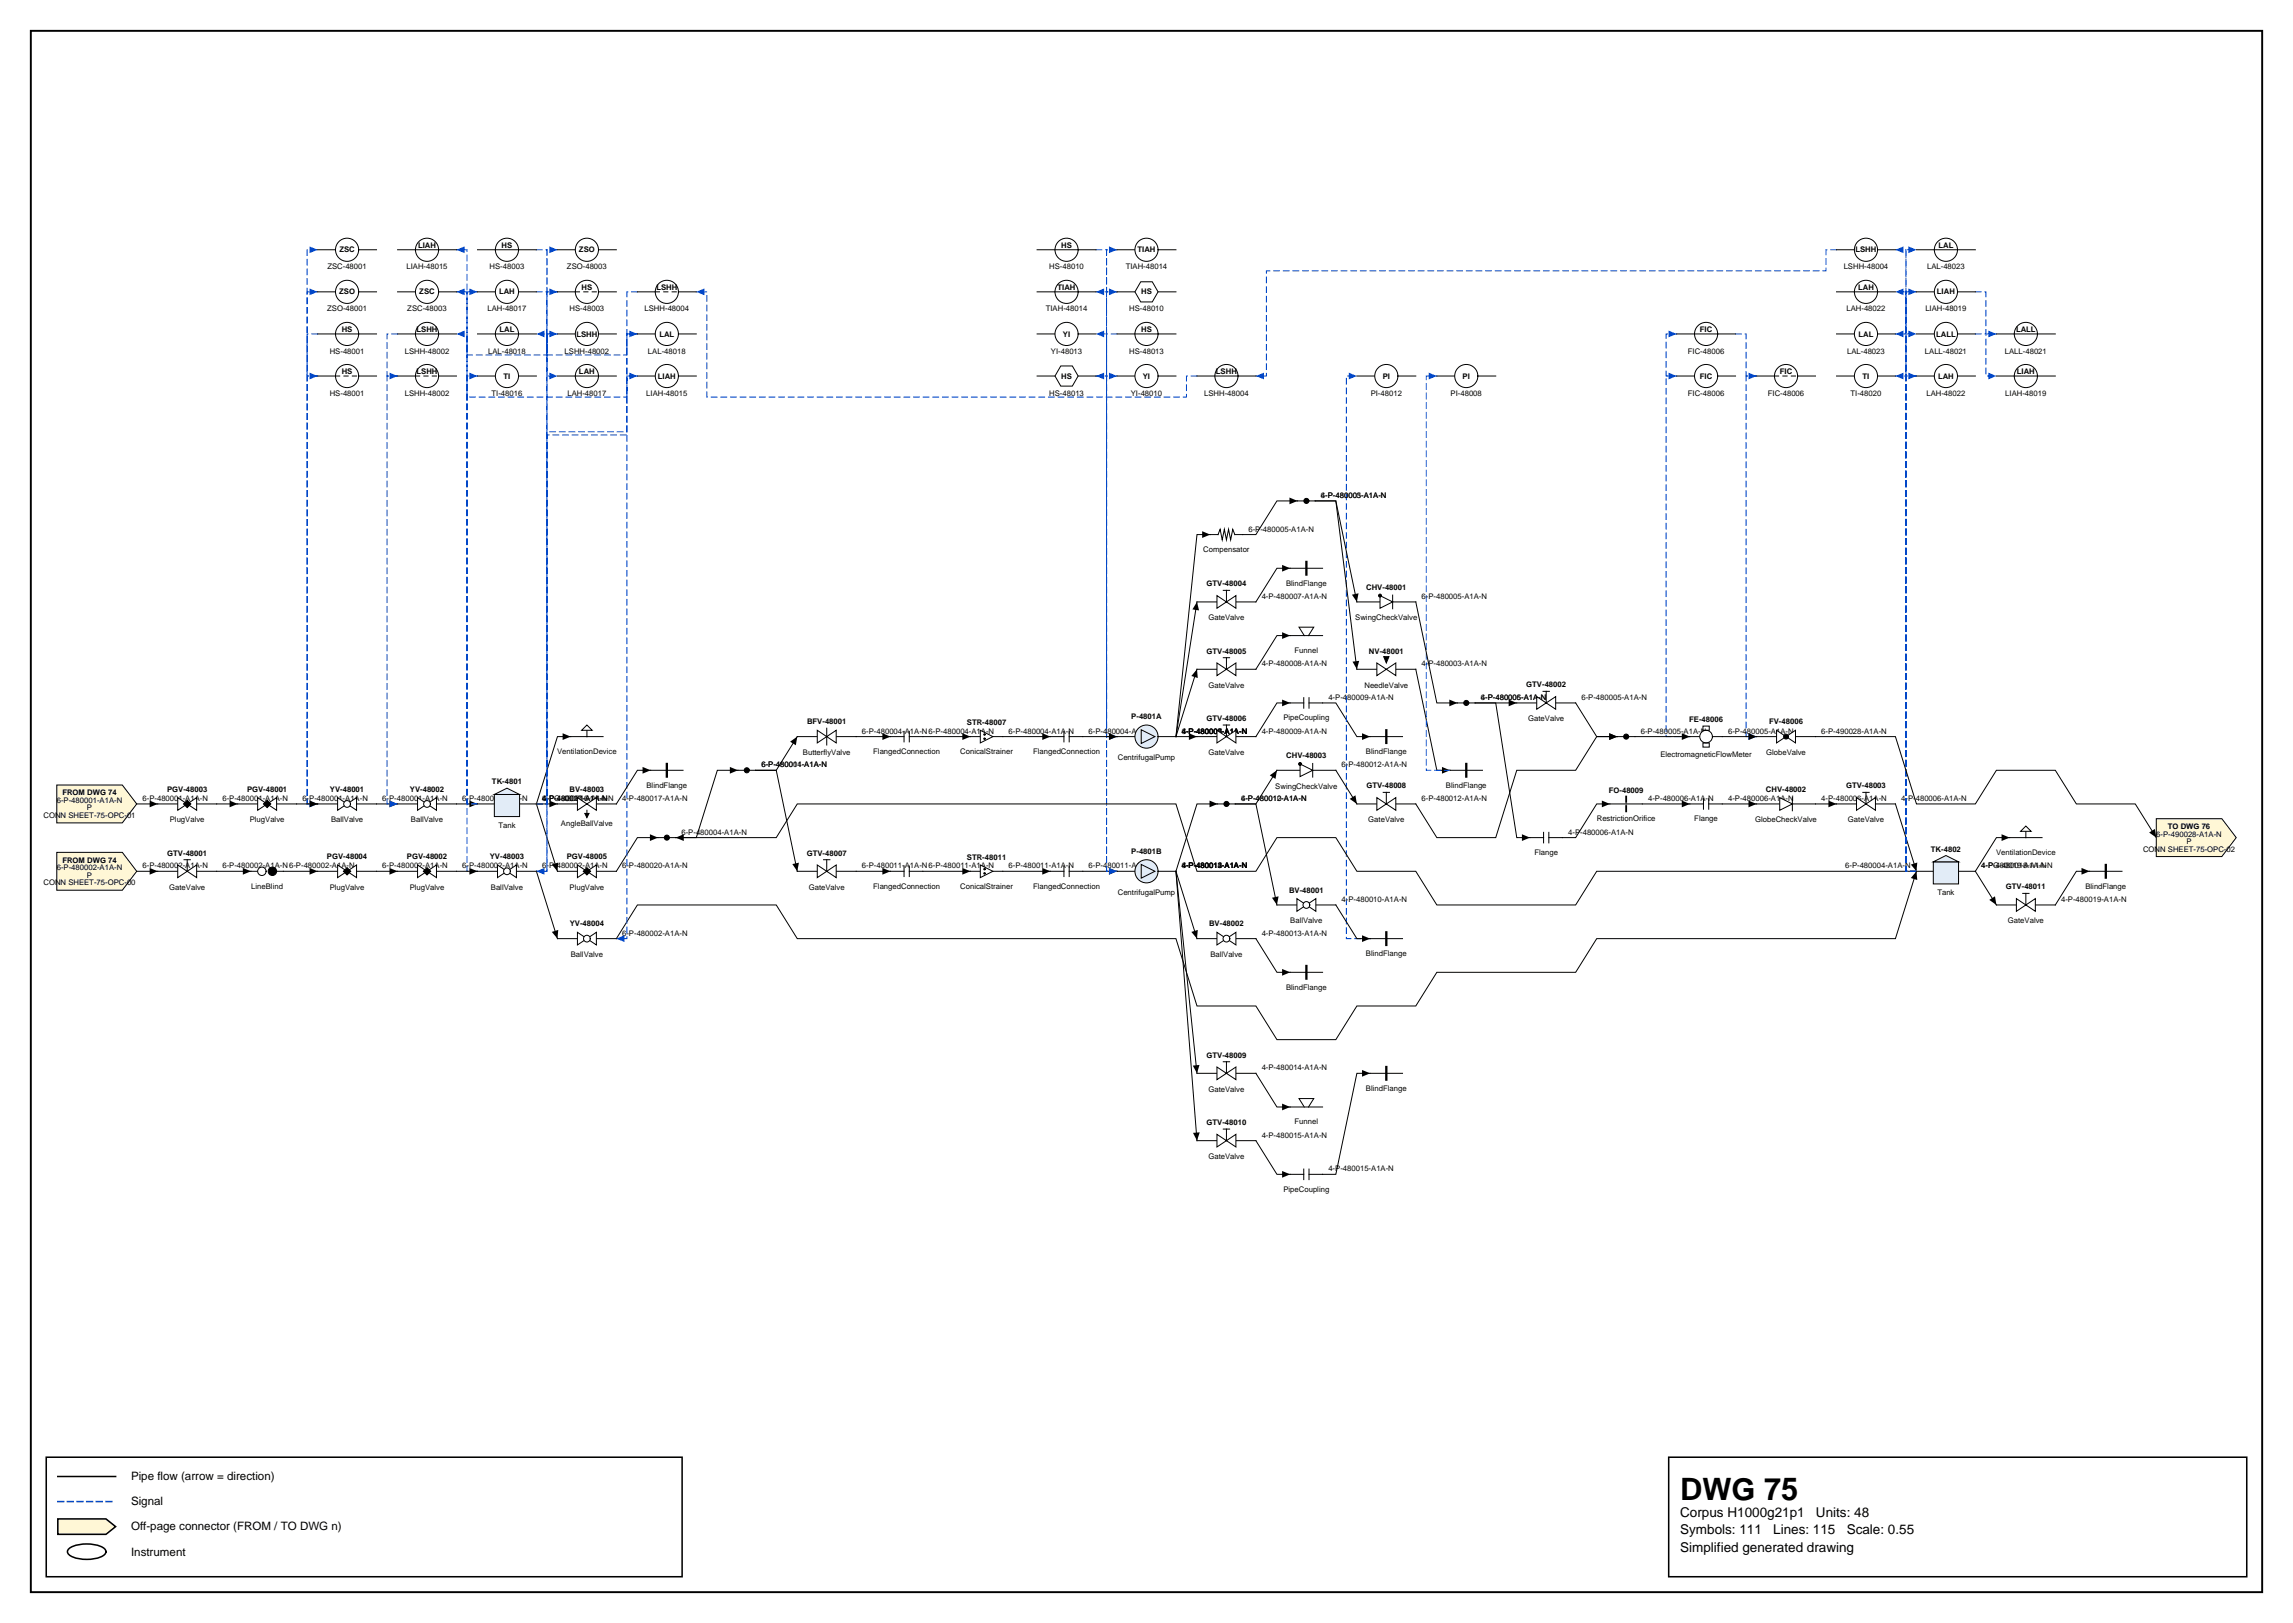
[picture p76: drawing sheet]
<svg xmlns="http://www.w3.org/2000/svg" width="420mm" height="297mm" viewBox="0 0 420 297" stroke-linecap="round" stroke-linejoin="round" font-family="sans-serif">
<defs><g id="words">
<text font-size="5.6" x="307.6" y="274.5">DWG 75</text>
<g font-size="2.5">
<text x="307.6" y="277.6">Corpus H1000g21p1</text>
<text x="307.6" y="280.8">Symbols: 111</text>
<text x="324.6" y="280.8">Lines: 115</text>
<text x="332.5" y="277.6">Units: 48</text>
<text x="338.1" y="280.8">Scale: 0.55</text>
<text x="307.6" y="284">Simplified generated drawing</text>
</g>
<g font-size="2.1">
<text x="24" y="270.9">Pipe flow (arrow = direction)</text>
<text x="24" y="275.5">Signal</text>
<text x="24" y="280.1">Off-page connector (FROM / TO DWG n)</text>
<text x="24" y="284.7">Instrument</text>
</g>
<g font-size="1.4">
<text x="62.1" y="46.2">ZSC</text>
<text x="76.5" y="45.4">LIAH</text>
<text x="91.8" y="45.4">HS</text>
<text x="106" y="46.2">ZSO</text>
<text x="194.3" y="45.4">HS</text>
<text x="208.3" y="46.2">TIAH</text>
<text x="339.7" y="46.2">LSHH</text>
<text x="354.9" y="45.4">LAL</text>
<text x="59.9" y="49.3">ZSC-48001</text>
<text x="62.1" y="53.9">ZSO</text>
<text x="74.4" y="49.3">LIAH-48015</text>
<text x="76.8" y="53.9">ZSC</text>
<text x="89.6" y="49.3">HS-48003</text>
<text x="91.4" y="53.9">LAH</text>
<text x="103.8" y="49.3">ZSO-48003</text>
<text x="106.5" y="53.1">HS</text>
<text x="120.2" y="53.1">LSHH</text>
<text x="192.1" y="49.3">HS-48010</text>
<text x="193.6" y="53.1">TIAH</text>
<text x="206.1" y="49.3">TIAH-48014</text>
<text x="208.9" y="53.9">HS</text>
<text x="337.5" y="49.3">LSHH-48004</text>
<text x="340.2" y="53.1">LAH</text>
<text x="352.8" y="49.3">LAL-48023</text>
<text x="354.6" y="53.9">LIAH</text>
<text x="59.9" y="57">ZSO-48001</text>
<text x="74.6" y="57">ZSC-48003</text>
<text x="89.2" y="57">LAH-48017</text>
<text x="104.3" y="57">HS-48003</text>
<text x="118" y="57">LSHH-48004</text>
<text x="191.5" y="57">TIAH-48014</text>
<text x="206.7" y="57">HS-48010</text>
<text x="338.1" y="57">LAH-48022</text>
<text x="352.5" y="57">LIAH-48019</text>
<text x="60.4" y="64.7">HS-48001</text>
<text x="62.6" y="60.8">HS</text>
<text x="74.1" y="64.7">LSHH-48002</text>
<text x="76.3" y="60.8">LSHH</text>
<text x="89.4" y="64.7">LAL-48018</text>
<text x="91.4" y="60.8">LAL</text>
<text x="103.4" y="64.7">LSHH-48002</text>
<text x="105.5" y="61.6">LSHH</text>
<text x="118.6" y="64.7">LAL-48018</text>
<text x="120.7" y="61.6">LAL</text>
<text x="192.4" y="64.7">YI-48013</text>
<text x="194.6" y="61.6">YI</text>
<text x="206.7" y="64.7">HS-48013</text>
<text x="208.9" y="60.8">HS</text>
<text x="309" y="64.7">FIC-48006</text>
<text x="311.2" y="60.8">FIC</text>
<text x="338.2" y="64.7">LAL-48023</text>
<text x="340.3" y="61.6">LAL</text>
<text x="352.4" y="64.7">LALL-48021</text>
<text x="354.5" y="61.6">LALL</text>
<text x="367.1" y="64.7">LALL-48021</text>
<text x="369.1" y="60.8">LALL</text>
<text x="62.6" y="68.5">HS</text>
<text x="76.3" y="68.5">LSHH</text>
<text x="92.2" y="69.3">TI</text>
<text x="106" y="68.5">LAH</text>
<text x="120.4" y="69.3">LIAH</text>
<text x="194.3" y="69.3">HS</text>
<text x="209.2" y="69.3">YI</text>
<text x="222.6" y="68.5">LSHH</text>
<text x="253.1" y="69.3">PI</text>
<text x="267.8" y="69.3">PI</text>
<text x="311.2" y="69.3">FIC</text>
<text x="325.9" y="68.5">FIC</text>
<text x="341" y="69.3">TI</text>
<text x="354.8" y="69.3">LAH</text>
<text x="369.3" y="68.5">LIAH</text>
<text x="60.4" y="72.4">HS-48001</text>
<text x="74.1" y="72.4">LSHH-48002</text>
<text x="90" y="72.4">TI-48016</text>
<text x="103.9" y="72.4">LAH-48017</text>
<text x="118.3" y="72.4">LIAH-48015</text>
<text x="192.1" y="72.4">HS-48013</text>
<text x="207" y="72.4">YI-48010</text>
<text x="220.5" y="72.4">LSHH-48004</text>
<text x="250.9" y="72.4">PI-48012</text>
<text x="265.6" y="72.4">PI-48008</text>
<text x="309" y="72.4">FIC-48006</text>
<text x="323.7" y="72.4">FIC-48006</text>
<text x="338.8" y="72.4">TI-48020</text>
<text x="352.7" y="72.4">LAH-48022</text>
<text x="367.1" y="72.4">LIAH-48019</text>
<text x="241.9" y="91.1">4-P-480003-A1A-N</text>
<text x="241.9" y="91.1">6-P-480005-A1A-N</text>
<text x="220.3" y="101">Compensator</text>
<text x="228.6" y="97.3">6-P-480005-A1A-N</text>
<text x="220.9" y="107.3">GTV-48004</text>
<text x="235.5" y="107.2">BlindFlange</text>
<text x="250.1" y="107.9">CHV-48001</text>
<text x="221.2" y="113.5">GateValve</text>
<text x="231" y="109.6">4-P-480007-A1A-N</text>
<text x="248.1" y="113.5">SwingCheckValve</text>
<text x="260.3" y="109.6">6-P-480005-A1A-N</text>
<text x="220.9" y="119.6">GTV-48005</text>
<text x="237" y="119.5">Funnel</text>
<text x="250.6" y="119.6">NV-48001</text>
<text x="221.2" y="125.8">GateValve</text>
<text x="231" y="122">4-P-480008-A1A-N</text>
<text x="249.8" y="125.8">NeedleValve</text>
<text x="260.3" y="122">4-P-480003-A1A-N</text>
<text x="279.4" y="125.8">GTV-48002</text>
<text x="207.1" y="131.6">P-4801A</text>
<text x="220.9" y="132">GTV-48006</text>
<text x="235" y="131.8">PipeCoupling</text>
<text x="243.2" y="128.1">4-P-480009-A1A-N</text>
<text x="271.1" y="128.1">6-P-480005-A1A-N</text>
<text x="271.1" y="128.1">4-P-480006-A1A-N</text>
<text x="289.5" y="128.1">6-P-480005-A1A-N</text>
<text x="102" y="138">VentilationDevice</text>
<text x="147.8" y="132.5">BFV-48001</text>
<text x="157.8" y="134.3">6-P-480004-A1A-N6-P-480004-A1A-N</text>
<text x="159.9" y="138">FlangedConnection</text>
<text x="175.8" y="138">ConicalStrainer</text>
<text x="177" y="132.7">STR-48007</text>
<text x="184.7" y="134.3">6-P-480004-A1A-N</text>
<text x="189.1" y="138">FlangedConnection</text>
<text x="199.3" y="134.3">6-P-480004-A1A-N</text>
<text x="216.4" y="134.3">6-P-480005-A1A-N</text>
<text x="216.4" y="134.3">4-P-480009-A1A-N</text>
<text x="216.4" y="134.3">4-P-480007-A1A-N</text>
<text x="216.4" y="134.3">4-P-480008-A1A-N</text>
<text x="231" y="134.3">4-P-480009-A1A-N</text>
<text x="250.1" y="138">BlindFlange</text>
<text x="279.8" y="132">GateValve</text>
<text x="300.4" y="134.3">6-P-480005-A1A-N</text>
<text x="309.3" y="132.2">FE-48006</text>
<text x="316.4" y="134.3">6-P-480005-A1A-N</text>
<text x="323.9" y="132.5">FV-48006</text>
<text x="333.4" y="134.3">6-P-490028-A1A-N</text>
<text x="90.1" y="143.5">TK-4801</text>
<text x="139.4" y="140.4">6-P-480004-A1A-N</text>
<text x="139.4" y="140.4">6-P-480011-A1A-N</text>
<text x="147" y="138.2">ButterflyValve</text>
<text x="204.6" y="139.1">CentrifugalPump</text>
<text x="221.2" y="138.2">GateValve</text>
<text x="235.5" y="138.7">CHV-48003</text>
<text x="245.6" y="140.4">6-P-480012-A1A-N</text>
<text x="304" y="138.6">ElectromagneticFlowMeter</text>
<text x="323.3" y="138.2">GlobeValve</text>
<text x="8" y="149.7">CONN SHEET-75-OPC-01</text>
<text x="10.4" y="146.9">6-P-480001-A1A-N</text>
<text x="11.4" y="145.6">FROM DWG 74</text>
<text x="15.9" y="148.3">P</text>
<text x="26.1" y="146.6">6-P-480001-A1A-N</text>
<text x="30.6" y="144.9">PGV-48003</text>
<text x="40.7" y="146.6">6-P-480001-A1A-N</text>
<text x="45.2" y="144.9">PGV-48001</text>
<text x="55.4" y="146.6">6-P-480001-A1A-N</text>
<text x="60.4" y="144.9">YV-48001</text>
<text x="70" y="146.6">6-P-480001-A1A-N</text>
<text x="75" y="144.9">YV-48002</text>
<text x="84.6" y="146.6">6-P-480001-A1A-N</text>
<text x="99.3" y="146.6">6-P-480020-A1A-N</text>
<text x="99.3" y="146.6">4-PG-480016-A1A-N</text>
<text x="99.3" y="146.6">4-P-480017-A1A-N</text>
<text x="104.3" y="144.9">BV-48003</text>
<text x="113.9" y="146.6">4-P-480017-A1A-N</text>
<text x="118.4" y="144.1">BlindFlange</text>
<text x="227.2" y="146.6">4-P-480010-A1A-N</text>
<text x="227.2" y="146.6">6-P-480012-A1A-N</text>
<text x="233.5" y="144.3">SwingCheckValve</text>
<text x="250.2" y="144.3">GTV-48008</text>
<text x="260.3" y="146.6">6-P-480012-A1A-N</text>
<text x="264.7" y="144.1">BlindFlange</text>
<text x="294.5" y="145.1">FO-48009</text>
<text x="301.7" y="146.6">4-P-480006-A1A-N</text>
<text x="316.4" y="146.6">4-P-480006-A1A-N</text>
<text x="323.3" y="144.9">CHV-48002</text>
<text x="333.4" y="146.6">4-P-480006-A1A-N</text>
<text x="338" y="144.3">GTV-48003</text>
<text x="348.1" y="146.6">4-P-480006-A1A-N</text>
<text x="31.1" y="150.5">PlugValve</text>
<text x="45.7" y="150.5">PlugValve</text>
<text x="60.6" y="150.5">BallValve</text>
<text x="75.2" y="150.5">BallValve</text>
<text x="91.2" y="151.5">Tank</text>
<text x="102.7" y="151.3">AngleBallValve</text>
<text x="124.8" y="152.8">6-P-480004-A1A-N</text>
<text x="250.5" y="150.5">GateValve</text>
<text x="287.1" y="152.8">4-P-480006-A1A-N</text>
<text x="292.3" y="150.3">RestrictionOrifice</text>
<text x="310.2" y="150.3">Flange</text>
<text x="321.3" y="150.5">GlobeCheckValve</text>
<text x="338.3" y="150.5">GateValve</text>
<text x="353.5" y="155.9">TK-4802</text>
<text x="392.3" y="155.9">CONN SHEET-75-OPC-02</text>
<text x="394.8" y="153.1">6-P-490028-A1A-N</text>
<text x="396.9" y="151.7">TO DWG 76</text>
<text x="400.3" y="154.5">P</text>
<text x="10.4" y="159.3">6-P-480002-A1A-N</text>
<text x="11.4" y="157.9">FROM DWG 74</text>
<text x="15.9" y="160.7">P</text>
<text x="26.1" y="158.9">6-P-480002-A1A-N</text>
<text x="30.6" y="156.6">GTV-48001</text>
<text x="40.7" y="158.9">6-P-480002-A1A-N6-P-480002-A1A-N</text>
<text x="59.9" y="157.2">PGV-48004</text>
<text x="70" y="158.9">6-P-480002-A1A-N</text>
<text x="74.5" y="157.2">PGV-48002</text>
<text x="84.6" y="158.9">6-P-480002-A1A-N</text>
<text x="89.7" y="157.2">YV-48003</text>
<text x="99.3" y="158.9">6-P-480002-A1A-N</text>
<text x="103.8" y="157.2">PGV-48005</text>
<text x="113.9" y="158.9">6-P-480020-A1A-N</text>
<text x="147.7" y="156.6">GTV-48007</text>
<text x="157.8" y="158.9">6-P-480011-A1A-N6-P-480011-A1A-N</text>
<text x="177" y="157.4">STR-48011</text>
<text x="184.7" y="158.9">6-P-480011-A1A-N</text>
<text x="199.3" y="158.9">6-P-480011-A1A-N</text>
<text x="207.1" y="156.2">P-4801B</text>
<text x="216.4" y="158.9">4-P-480015-A1A-N</text>
<text x="216.4" y="158.9">4-P-480014-A1A-N</text>
<text x="216.4" y="158.9">4-P-480013-A1A-N</text>
<text x="216.4" y="158.9">6-P-480012-A1A-N</text>
<text x="280.9" y="156.5">Flange</text>
<text x="337.8" y="158.9">6-P-480004-A1A-N</text>
<text x="362.7" y="158.9">4-PG-480018-A1A-N</text>
<text x="362.7" y="158.9">4-P-480019-A1A-N</text>
<text x="365.4" y="156.5">VentilationDevice</text>
<text x="8" y="162">CONN SHEET-75-OPC-00</text>
<text x="31" y="162.8">GateValve</text>
<text x="46" y="162.6">LineBlind</text>
<text x="60.4" y="162.8">PlugValve</text>
<text x="75" y="162.8">PlugValve</text>
<text x="89.9" y="162.8">BallValve</text>
<text x="104.3" y="162.8">PlugValve</text>
<text x="148.1" y="162.8">GateValve</text>
<text x="159.9" y="162.6">FlangedConnection</text>
<text x="175.8" y="162.6">ConicalStrainer</text>
<text x="189.1" y="162.6">FlangedConnection</text>
<text x="204.6" y="163.8">CentrifugalPump</text>
<text x="236" y="163.4">BV-48001</text>
<text x="245.6" y="165.1">4-P-480010-A1A-N</text>
<text x="354.7" y="163.8">Tank</text>
<text x="367.3" y="162.8">GTV-48011</text>
<text x="377.3" y="165.1">4-P-480019-A1A-N</text>
<text x="381.8" y="162.6">BlindFlange</text>
<text x="104.3" y="169.5">YV-48004</text>
<text x="113.9" y="171.3">6-P-480002-A1A-N</text>
<text x="221.4" y="169.5">BV-48002</text>
<text x="231" y="171.3">4-P-480013-A1A-N</text>
<text x="236.2" y="169">BallValve</text>
<text x="367.6" y="169">GateValve</text>
<text x="104.5" y="175.1">BallValve</text>
<text x="221.6" y="175.1">BallValve</text>
<text x="250.1" y="175">BlindFlange</text>
<text x="235.5" y="181.1">BlindFlange</text>
<text x="220.9" y="193.6">GTV-48009</text>
<text x="231" y="195.9">4-P-480014-A1A-N</text>
<text x="221.2" y="199.8">GateValve</text>
<text x="250.1" y="199.6">BlindFlange</text>
<text x="220.9" y="205.9">GTV-48010</text>
<text x="231" y="208.2">4-P-480015-A1A-N</text>
<text x="237" y="205.8">Funnel</text>
<text x="221.2" y="212.1">GateValve</text>
<text x="243.2" y="214.4">4-P-480015-A1A-N</text>
<text x="235" y="218.1">PipeCoupling</text>
</g>
</g></defs>
<path d="M5.6 5.6h408.6v285.8h-408.6z" fill="none" stroke="#000" stroke-width=".35"/>
<path d="M8.5 266.7h116.4v21.9h-116.4zM10.6 270.2h10.6M305.5 266.7h105.8v21.9h-105.8z" fill="none" stroke="#000" stroke-width=".28"/>
<path d="M10.6 274.8h10.6" fill="none" stroke="#0046c8" stroke-width=".28" stroke-dasharray="1.1 .7"/>
<path d="M10.6 278h8.8l1.8 1.4-1.8 1.4h-8.8z" fill="#fff7d6" stroke="#000" stroke-width=".28"/>
<path d="M12.7 283.4a6.7 6.7 0 0 1 6.3 0 .72 .72 0 0 1 0 1.2 6.7 6.7 0 0 1-6.3 0 .72 .72 0 0 1 0-1.2z" fill="none" stroke="#000" stroke-width=".28"/>
<path d="M242.1 128.7h2.5l3.8 6.1h2.4M288.5 128.7l3.8 6.1h3.8M25 147.1h3.9M300.7 147.1h8.7" fill="none" stroke="#000" stroke-width=".18"/>
<path d="M249.4 134.2l1.4 .6-1.4 .6zM294.6 134.2l1.5 .6-1.5 .6zM27.4 146.5l1.5 .6-1.5 .7zM307.9 146.5l1.5 .6-1.5 .7z" fill="#000"/>
<path d="M321.6 68.8h-1.9v66h1.9" fill="none" stroke="#0046c8" stroke-width=".18" stroke-dasharray="1.1 .7"/>
<path d="M320.1 134.2l1.5 .6-1.5 .6z" fill="#0046c8"/>
<path d="M332.4 147.1h3.8" fill="none" stroke="#000" stroke-width=".18"/>
<path d="M334.8 146.5l1.4 .6-1.4 .7z" fill="#000"/>
<path d="M204.5 134.8h-1.9v-66h1.9" fill="none" stroke="#0046c8" stroke-width=".18" stroke-dasharray="1.1 .7"/>
<path d="M203 68.2l1.5 .6-1.5 .6z" fill="#0046c8"/>
<path d="M221.6 97.8h-2.5l-3.8 37M219.1 110.2l-3.8 24.6M215.3 134.8h3.8M219.1 122.5l-3.8 12.3" fill="none" stroke="#000" stroke-width=".18"/>
<path d="M220.1 97.2l1.5 .6-1.5 .7zM219.1 110.2l.4 1.5-1.2-.2zM217.7 134.2l1.4 .6-1.4 .6zM219.1 122.5l.2 1.6-1.2-.4z" fill="#000"/>
<path d="M350.9 68.8h-2v-15.4h-1.9" fill="none" stroke="#0046c8" stroke-width=".18" stroke-dasharray="1.1 .7"/>
<path d="M347 53.4l1.5-.6v1.2z" fill="#0046c8"/>
<path d="M58.2 68.8h-2v78.3h2" fill="none" stroke="#0046c8" stroke-width=".18" stroke-dasharray="1.1 .7"/>
<path d="M56.7 146.5l1.5 .6-1.5 .7z" fill="#0046c8"/>
<path d="M183.6 159.5h8.7M198.2 159.5h6.3M229.9 208.8l3.9 6.1h2.4" fill="none" stroke="#000" stroke-width=".18"/>
<path d="M190.8 158.8l1.5 .7-1.5 .6zM203 158.8l1.5 .7-1.5 .6zM234.7 214.3l1.5 .6-1.5 .6z" fill="#000"/>
<path d="M204.5 61.1h-1.9v7.7h-1.9" fill="none" stroke="#0046c8" stroke-width=".18" stroke-dasharray="1.1 .7"/>
<path d="M200.7 68.8l1.4-.6v1.2z" fill="#0046c8"/>
<path d="M146 134.8l-3.9 6.2h-3.8h3.8l3.9 18.5M169 134.8h8.7M259.2 122.5l3.9 18.5h2.4M315.3 147.1h6.3" fill="none" stroke="#000" stroke-width=".18"/>
<path d="M144.7 135.7l1.3-.9-.3 1.6zM176.2 134.2l1.5 .6-1.5 .6zM145.1 158.1l1.2-.2-.3 1.6zM264 140.4l1.5 .6-1.5 .6zM320.1 146.5l1.5 .6-1.5 .7z" fill="#000"/>
<path d="M204.5 53.4h-1.9v81.4h1.9" fill="none" stroke="#0046c8" stroke-width=".18" stroke-dasharray="1.1 .7"/>
<path d="M203 134.2l1.5 .6-1.5 .6z" fill="#0046c8"/>
<path d="M204.5 45.7h-1.9v7.7h-1.9" fill="none" stroke="#0046c8" stroke-width=".18" stroke-dasharray="1.1 .7"/>
<path d="M200.7 53.4l1.4-.6v1.2z" fill="#0046c8"/>
<path d="M265.5 141h-4.4v-72.2h2" fill="none" stroke="#0046c8" stroke-width=".18" stroke-dasharray="1.1 .7"/>
<path d="M261.6 68.2l1.5 .6-1.5 .6z" fill="#0046c8"/>
<path d="M237.6 91.7h-3.8l-3.9 6.1h-2.4M25 159.5h3.9M51.9 159.5h6.3M83.6 147.1h3.8M350.9 159.5l-3.9 12.3h-54.7l-3.8 6.2h-25.4l-3.9 6.1h-10.8l-3.8 6.2h-10.8l-3.9-6.2h-10.8l-3.8-12.3h-69.3l-3.9-6.2h-25.4l-3.9 6.2M229.9 171.8l3.9 6.2h2.4M229.9 196.4l3.9 6.2h2.4M250.8 196.4h-2.4l-3.8 18.5h-2.5" fill="none" stroke="#000" stroke-width=".18"/>
<path d="M236.1 91.1l1.5 .6-1.5 .6zM27.4 158.8l1.5 .7-1.5 .6zM56.7 158.8l1.5 .7-1.5 .6zM85.9 146.5l1.5 .6-1.5 .7zM350.9 159.5l.1 1.6-1.2-.4zM234.7 177.3l1.5 .7-1.5 .6zM249.4 195.8l1.4 .6-1.4 .7zM234.7 202l1.5 .6-1.5 .6z" fill="#000"/>
<path d="M250.8 171.8h-4.3v-103h1.9" fill="none" stroke="#0046c8" stroke-width=".18" stroke-dasharray="1.1 .7"/>
<path d="M246.9 68.2l1.5 .6-1.5 .6z" fill="#0046c8"/>
<path d="M58.2 61.1h-2v7.7h2" fill="none" stroke="#0046c8" stroke-width=".18" stroke-dasharray="1.1 .7"/>
<path d="M56.7 68.2l1.5 .6-1.5 .6z" fill="#0046c8"/>
<path d="M361.7 61.1h3.8" fill="none" stroke="#0046c8" stroke-width=".18" stroke-dasharray="1.1 .7"/>
<path d="M364 60.5l1.5 .6-1.5 .6z" fill="#0046c8"/>
<path d="M200.7 68.8h1.9v90.7h1.9" fill="none" stroke="#0046c8" stroke-width=".18" stroke-dasharray="1.1 .7"/>
<path d="M203 158.8l1.5 .7-1.5 .6z" fill="#0046c8"/>
<path d="M98.2 53.4h1.9v15.4h2" fill="none" stroke="#0046c8" stroke-width=".18" stroke-dasharray="1.1 .7"/>
<path d="M100.6 68.2l1.5 .6-1.5 .6z" fill="#0046c8"/>
<path d="M39.7 147.1h3.8" fill="none" stroke="#000" stroke-width=".18"/>
<path d="M42 146.5l1.5 .6-1.5 .7z" fill="#000"/>
<path d="M98.2 45.7h1.9v7.7h2" fill="none" stroke="#0046c8" stroke-width=".18" stroke-dasharray="1.1 .7"/>
<path d="M100.6 52.8l1.5 .6-1.5 .6z" fill="#0046c8"/>
<path d="M87.4 147.1h-1.9v-78.3h1.9" fill="none" stroke="#0046c8" stroke-width=".18" stroke-dasharray="1.1 .7"/>
<path d="M85.9 68.2l1.5 .6-1.5 .6z" fill="#0046c8"/>
<path d="M87.4 147.1h-1.9v-93.7h1.9" fill="none" stroke="#0046c8" stroke-width=".18" stroke-dasharray="1.1 .7"/>
<path d="M85.9 52.8l1.5 .6-1.5 .6z" fill="#0046c8"/>
<path d="M98.2 147.1h1.9v-86h2" fill="none" stroke="#0046c8" stroke-width=".18" stroke-dasharray="1.1 .7"/>
<path d="M100.6 60.5l1.5 .6-1.5 .6z" fill="#0046c8"/>
<path d="M104.5 134.8h-2.4l-3.9 12.3 3.9 12.4" fill="none" stroke="#000" stroke-width=".18"/>
<path d="M103 134.2l1.5 .6-1.5 .6zM101 158.2l1.2-.3-.1 1.6z" fill="#000"/>
<path d="M98.2 147.1h1.9v-68.1h14.7v-10.2h1.9" fill="none" stroke="#0046c8" stroke-width=".18" stroke-dasharray="1.1 .7"/>
<path d="M115.2 68.2l1.5 .6-1.5 .6z" fill="#0046c8"/>
<path d="M98.2 147.1h3.9" fill="none" stroke="#000" stroke-width=".18"/>
<path d="M100.6 146.5l1.5 .6-1.5 .7z" fill="#000"/>
<path d="M98.2 147.1h1.9v-67.5h14.7v-18.5h1.9" fill="none" stroke="#0046c8" stroke-width=".18" stroke-dasharray="1.1 .7"/>
<path d="M115.2 60.5l1.5 .6-1.5 .6z" fill="#0046c8"/>
<path d="M156.7 134.8h6.3M39.7 159.5h6.2M215.3 159.5l3.8 49.3" fill="none" stroke="#000" stroke-width=".18"/>
<path d="M161.5 134.2l1.5 .6-1.5 .6zM44.5 158.8l1.4 .7-1.4 .6zM218.4 207.3l1.2-.1-.5 1.6z" fill="#000"/>
<path d="M204.5 159.5h-1.9v-113.8h1.9" fill="none" stroke="#0046c8" stroke-width=".18" stroke-dasharray="1.1 .7"/>
<path d="M203 45.1l1.5 .6-1.5 .6z" fill="#0046c8"/>
<path d="M219.1 171.8l-3.8-12.3 3.8 36.9" fill="none" stroke="#000" stroke-width=".18"/>
<path d="M218.1 170.6l1.2-.4-.2 1.6zM218.4 195l1.2-.1-.5 1.5z" fill="#000"/>
<path d="M204.5 159.5h-1.9v-98.4h-1.9" fill="none" stroke="#0046c8" stroke-width=".18" stroke-dasharray="1.1 .7"/>
<path d="M200.7 61.1l1.4-.6v1.2z" fill="#0046c8"/>
<path d="M98.2 159.5l3.9 12.3M222.9 147.1h-3.8l-3.8 12.4" fill="none" stroke="#000" stroke-width=".18"/>
<path d="M221.4 146.5l1.5 .6-1.5 .7zM101 170.6l1.2-.4-.1 1.6z" fill="#000"/>
<path d="M87.4 159.5h-1.9v-106.1h-1.9" fill="none" stroke="#0046c8" stroke-width=".18" stroke-dasharray="1.1 .7"/>
<path d="M83.6 53.4l1.5-.6v1.2z" fill="#0046c8"/>
<path d="M98.2 159.5h1.9v-113.8h2" fill="none" stroke="#0046c8" stroke-width=".18" stroke-dasharray="1.1 .7"/>
<path d="M100.6 45.1l1.5 .6-1.5 .6z" fill="#0046c8"/>
<path d="M277.7 128.7h-7.6h3.7l3.9 24.6h2.4M83.6 159.5h3.8" fill="none" stroke="#000" stroke-width=".18"/>
<path d="M276.2 128l1.5 .7-1.5 .6zM85.9 158.8l1.5 .7-1.5 .6zM278.6 152.7l1.5 .6-1.5 .6z" fill="#000"/>
<path d="M361.7 53.4h1.9v15.4h1.9" fill="none" stroke="#0046c8" stroke-width=".18" stroke-dasharray="1.1 .7"/>
<path d="M364 68.2l1.5 .6-1.5 .6z" fill="#0046c8"/>
<path d="M102.1 61.1h-2v3.9h-14.6v-3.9h-1.9" fill="none" stroke="#0046c8" stroke-width=".18" stroke-dasharray="1.1 .7"/>
<path d="M83.6 61.1l1.5-.6v1.2z" fill="#0046c8"/>
<path d="M309.4 134.8h-4.4v-66h2" fill="none" stroke="#0046c8" stroke-width=".18" stroke-dasharray="1.1 .7"/>
<path d="M305.5 68.2l1.5 .6-1.5 .6z" fill="#0046c8"/>
<path d="M315.3 134.8h6.3M68.9 147.1h3.9M135.1 141h-3.8l-3.8 12.3h-3.8M233.8 141l-3.9 6.1h-3.7h3.7l3.9 18.5M347 147.1l3.9 12.4" fill="none" stroke="#000" stroke-width=".18"/>
<path d="M320.1 134.2l1.5 .6-1.5 .6zM71.3 146.5l1.5 .6-1.5 .7zM133.6 140.4l1.5 .6-1.5 .6zM232.5 141.9l1.3-.9-.3 1.6zM349.8 158.2l1.2-.3-.1 1.6zM232.9 164.3l1.2-.3-.3 1.6z" fill="#000"/>
<path d="M58.2 147.1h-2v-93.7h2" fill="none" stroke="#0046c8" stroke-width=".18" stroke-dasharray="1.1 .7"/>
<path d="M56.7 52.8l1.5 .6-1.5 .6z" fill="#0046c8"/>
<path d="M58.2 147.1h-2v-101.4h2" fill="none" stroke="#0046c8" stroke-width=".18" stroke-dasharray="1.1 .7"/>
<path d="M56.7 45.1l1.5 .6-1.5 .6z" fill="#0046c8"/>
<path d="M236.2 128.7h-2.4l-3.9 6.1" fill="none" stroke="#000" stroke-width=".18"/>
<path d="M234.7 128l1.5 .7-1.5 .6z" fill="#000"/>
<path d="M347 61.1h1.9v-15.4h2" fill="none" stroke="#0046c8" stroke-width=".18" stroke-dasharray="1.1 .7"/>
<path d="M349.4 45.1l1.5 .6-1.5 .6z" fill="#0046c8"/>
<path d="M68.9 159.5h3.9" fill="none" stroke="#000" stroke-width=".18"/>
<path d="M71.3 158.8l1.5 .7-1.5 .6z" fill="#000"/>
<path d="M72.8 61.1h-1.9v7.7h1.9" fill="none" stroke="#0046c8" stroke-width=".18" stroke-dasharray="1.1 .7"/>
<path d="M71.3 68.2l1.5 .6-1.5 .6z" fill="#0046c8"/>
<path d="M236.2 104h-2.4l-3.9 6.2M54.3 147.1h3.9M120.5 153.3h-3.8l-3.9 6.2M382.6 159.5h-2.5l-3.8 6.1" fill="none" stroke="#000" stroke-width=".18"/>
<path d="M234.7 103.4l1.5 .6-1.5 .6zM56.7 146.5l1.5 .6-1.5 .7zM119 152.7l1.5 .6-1.5 .6zM381.1 158.8l1.5 .7-1.5 .6z" fill="#000"/>
<path d="M307 68.8h-2v-7.7h2" fill="none" stroke="#0046c8" stroke-width=".18" stroke-dasharray="1.1 .7"/>
<path d="M305.5 60.5l1.5 .6-1.5 .6z" fill="#0046c8"/>
<path d="M102.1 53.4h-2v106.1h-1.9" fill="none" stroke="#0046c8" stroke-width=".18" stroke-dasharray="1.1 .7"/>
<path d="M98.2 159.5l1.5-.7v1.3z" fill="#0046c8"/>
<path d="M350.9 159.5h-2v-90.7h2" fill="none" stroke="#0046c8" stroke-width=".18" stroke-dasharray="1.1 .7"/>
<path d="M349.4 68.2l1.5 .6-1.5 .6z" fill="#0046c8"/>
<path d="M350.9 159.5h-2v-98.4h2" fill="none" stroke="#0046c8" stroke-width=".18" stroke-dasharray="1.1 .7"/>
<path d="M349.4 60.5l1.5 .6-1.5 .6z" fill="#0046c8"/>
<path d="M367.9 153.3h-2.4l-3.8 6.2" fill="none" stroke="#000" stroke-width=".18"/>
<path d="M366.5 152.7l1.4 .6-1.4 .6z" fill="#000"/>
<path d="M350.9 159.5h-2v-106.1h2" fill="none" stroke="#0046c8" stroke-width=".18" stroke-dasharray="1.1 .7"/>
<path d="M349.4 52.8l1.5 .6-1.5 .6z" fill="#0046c8"/>
<path d="M350.9 159.5h-2v-90.7h-1.9" fill="none" stroke="#0046c8" stroke-width=".18" stroke-dasharray="1.1 .7"/>
<path d="M347 68.8l1.5-.6v1.2z" fill="#0046c8"/>
<path d="M123.7 153.3h18.4l3.9-6.2h69.3l3.8 12.4h10.8l3.9-6.2h10.8l3.8 6.2h10.8l3.9 6.1h25.4l3.8-6.1h58.6" fill="none" stroke="#000" stroke-width=".18"/>
<path d="M123.7 153.3l1.5-.6v1.2z" fill="#000"/>
<path d="M350.9 159.5h-2v-98.4h-1.9" fill="none" stroke="#0046c8" stroke-width=".18" stroke-dasharray="1.1 .7"/>
<path d="M347 61.1l1.5-.6v1.2z" fill="#0046c8"/>
<path d="M361.7 159.5l3.8 6.1" fill="none" stroke="#000" stroke-width=".18"/>
<path d="M364.2 164.7l1-.7 .3 1.6z" fill="#000"/>
<path d="M350.9 159.5h-2v-113.8h-1.9" fill="none" stroke="#0046c8" stroke-width=".18" stroke-dasharray="1.1 .7"/>
<path d="M347 45.7l1.5-.6v1.2z" fill="#0046c8"/>
<path d="M332.4 134.8h14.6l3.9 12.3h10.8l3.8-6.1h10.8l3.8 6.1h10.8l3.9 6.2M169 159.5h8.7" fill="none" stroke="#000" stroke-width=".18"/>
<path d="M176.2 158.8l1.5 .7-1.5 .6zM393.5 152.4l1-.7 .3 1.6z" fill="#000"/>
<path d="M72.8 68.8h-1.9v78.3h1.9" fill="none" stroke="#0046c8" stroke-width=".18" stroke-dasharray="1.1 .7"/>
<path d="M71.3 146.5l1.5 .6-1.5 .7z" fill="#0046c8"/>
<path d="M299.3 134.8h10.1" fill="none" stroke="#000" stroke-width=".18"/>
<path d="M307.9 134.2l1.5 .6-1.5 .6z" fill="#000"/>
<path d="M336.2 45.7h-1.9v3.9h-102.4v19.2h-2" fill="none" stroke="#0046c8" stroke-width=".18" stroke-dasharray="1.1 .7"/>
<path d="M229.9 68.8l1.5-.6v1.2z" fill="#0046c8"/>
<path d="M183.6 134.8h8.7M198.2 134.8h6.3M156.7 159.5h6.3M294.8 147.1h-2.5l-3.8 6.2h-2.5M244.6 165.6l3.8 6.2h2.4" fill="none" stroke="#000" stroke-width=".18"/>
<path d="M190.8 134.2l1.5 .6-1.5 .6zM203 134.2l1.5 .6-1.5 .6zM161.5 158.8l1.5 .7-1.5 .6zM293.3 146.5l1.5 .6-1.5 .7zM249.4 171.2l1.4 .6-1.4 .6z" fill="#000"/>
<path d="M116.7 53.4h-1.9v118.4h-2" fill="none" stroke="#0046c8" stroke-width=".18" stroke-dasharray="1.1 .7"/>
<path d="M112.8 171.8l1.5-.6v1.2z" fill="#0046c8"/>
<path d="M236.2 116.3h-2.4l-3.9 6.2" fill="none" stroke="#000" stroke-width=".18"/>
<path d="M234.7 115.7l1.5 .6-1.5 .6z" fill="#000"/>
<path d="M219.1 68.8h-1.9v3.9h-87.8v-19.3h-1.9" fill="none" stroke="#0046c8" stroke-width=".18" stroke-dasharray="1.1 .7"/>
<path d="M127.5 53.4l1.5-.6v1.2z" fill="#0046c8"/>
<path d="M248.4 110.2l-3.8-18.5h-3.8h3.8l3.8 30.8M296.1 134.8h-3.8l-3.8 6.2h-10.8l-3.9 12.3h-10.7l-3.9-6.2" fill="none" stroke="#000" stroke-width=".18"/>
<path d="M247.5 108.8l1.2-.2-.3 1.6zM247.6 121.1l1.2-.2-.4 1.6zM294.6 134.2l1.5 .6-1.5 .6z" fill="#000"/>
<path d="M317.7 61.1h2v7.7h1.9" fill="none" stroke="#0046c8" stroke-width=".18" stroke-dasharray="1.1 .7"/>
<path d="M320.1 68.2l1.5 .6-1.5 .6z" fill="#0046c8"/>
<path d="M200.7 45.7h1.9v7.7h1.9" fill="none" stroke="#0046c8" stroke-width=".18" stroke-dasharray="1.1 .7"/>
<path d="M203 52.8l1.5 .6-1.5 .6z" fill="#0046c8"/>
<path d="M259.2 110.2l3.9 18.5h3.7M244.6 141l3.8 6.1" fill="none" stroke="#000" stroke-width=".18"/>
<path d="M265.3 128l1.5 .7-1.5 .6zM247.1 146.2l1.1-.6 .2 1.5z" fill="#000"/>
<path d="M116.7 68.8h-1.9v3.9h-29.3v-27h-1.9" fill="none" stroke="#0046c8" stroke-width=".18" stroke-dasharray="1.1 .7"/>
<path d="M83.6 45.7l1.5-.6v1.2z" fill="#0046c8"/>
<path d="M119.1 141h-2.4l-3.9 6.1" fill="none" stroke="#000" stroke-width=".18"/>
<path d="M117.6 140.4l1.5 .6-1.5 .6z" fill="#000"/>
<path d="M116.7 61.1h-1.9v3.9h-14.7v-3.9h-1.9" fill="none" stroke="#0046c8" stroke-width=".18" stroke-dasharray="1.1 .7"/>
<path d="M98.2 61.1l1.5-.6v1.2z" fill="#0046c8"/>
<path d="M10.4 143.7h12l2.6 3.4-2.6 3.5h-12z" fill="#fff7d6" stroke="#000" stroke-width=".18"/>
<path d="M277.7 128.7h3.6M284.8 128.7h3.7" fill="none" stroke="#000" stroke-width=".18"/>
<path d="M281.3 127.5l3.5 2.3v-2.3l-3.5 2.3z" fill="#fff" stroke="#000" stroke-width=".18"/>
<path d="M248.4 68.8h3.3M255.9 68.8h3.3M236.2 128.7h2.5M238.7 127.7v1.9M239.7 128.7h2.4M239.7 127.7v1.9M282.5 126.5h1.2M283.1 126.5v2.2" fill="none" stroke="#000" stroke-width=".18"/>
<circle cx="253.8" cy="68.8" r="2.12" fill="#fff" stroke="#000" stroke-width=".18"/>
<path d="M321.6 68.8h3.3M329.1 68.8h3.3M294.8 147.1h5.9" fill="none" stroke="#000" stroke-width=".18"/>
<path d="M297.7 145.8v1M297.7 147.5v1" fill="none" stroke="#000" stroke-width=".34"/>
<circle cx="327" cy="68.8" r="2.12" fill="#fff" stroke="#000" stroke-width=".18"/>
<path d="M324.9 68.8h.7M326.4 68.8h.8M328 68.8h.7M236.2 116.3h2.6M239.6 116.3h2.5" fill="none" stroke="#000" stroke-width=".18"/>
<path d="M237.8 114.8h2.7l-.9 1.5h-.8z" fill="#fff" stroke="#000" stroke-width=".18"/>
<path d="M321.6 147.1h4.2M328.1 147.1h4.3" fill="none" stroke="#000" stroke-width=".18"/>
<path d="M325.8 146l2.3 1.1-2.3 1.2z" fill="#fff" stroke="#000" stroke-width=".18"/>
<path d="M204.5 134.8h3.3M212 134.8h3.3M328.1 145.9v2.5" fill="none" stroke="#000" stroke-width=".18"/>
<circle cx="209.9" cy="134.8" r="2.12" fill="#e2ecf7" stroke="#000" stroke-width=".18"/>
<path d="M350.9 68.8h3.2M358.4 68.8h3.3M208.9 133.6l2.5 1.2-2.5 1.3z" fill="none" stroke="#000" stroke-width=".18"/>
<circle cx="356.3" cy="68.8" r="2.12" fill="#fff" stroke="#000" stroke-width=".18"/>
<path d="M58.2 68.8h3.2M65.7 68.8h3.2" fill="none" stroke="#000" stroke-width=".18"/>
<circle cx="63.5" cy="68.8" r="2.12" fill="#fff" stroke="#000" stroke-width=".18"/>
<path d="M61.4 68.8h.8M63 68.8h.7M64.5 68.8h.8M204.5 68.8h3.3M212 68.8h3.3" fill="none" stroke="#000" stroke-width=".18"/>
<circle cx="209.9" cy="68.8" r="2.12" fill="#fff" stroke="#000" stroke-width=".18"/>
<path d="M219.1 208.8h3.7M226.3 208.8h3.6" fill="none" stroke="#000" stroke-width=".18"/>
<path d="M222.8 207.6l3.5 2.3v-2.3l-3.5 2.3z" fill="#fff" stroke="#000" stroke-width=".18"/>
<path d="M87.4 68.8h3.3M94.9 68.8h3.3M224 206.6h1.1M224.5 206.6v2.2" fill="none" stroke="#000" stroke-width=".18"/>
<circle cx="92.8" cy="68.8" r="2.12" fill="#fff" stroke="#000" stroke-width=".18"/>
<path d="M87.4 61.1h3.3M94.9 61.1h3.3" fill="none" stroke="#000" stroke-width=".18"/>
<circle cx="92.8" cy="61.1" r="2.12" fill="#fff" stroke="#000" stroke-width=".18"/>
<path d="M90.7 61.1h4.2M177.7 159.5h1.8M181.8 159.5h1.8" fill="none" stroke="#000" stroke-width=".18"/>
<path d="M179.5 158.3l2.3 1.2-2.3 1.1z" fill="#fff" stroke="#000" stroke-width=".18"/>
<g fill="#000" stroke="#000" stroke-width=".18">
<circle cx="180.2" cy="159.8" r=".14"/>
<circle cx="180.2" cy="159.1" r=".14"/>
</g>
<path d="M204.5 61.1h3.3M212 61.1h3.3M192.3 159.5h2.5M194.8 158.5v1.9M195.7 159.5h2.5M195.7 158.5v1.9" fill="none" stroke="#000" stroke-width=".18"/>
<circle cx="209.9" cy="61.1" r="2.12" fill="#fff" stroke="#000" stroke-width=".18"/>
<path d="M207.8 61.1h4.2M163 134.8h2.5M165.5 133.9v1.9M166.5 134.8h2.5M166.5 133.9v1.9M248.4 122.5h3.7M255.5 122.5h3.7M135.1 141h3.2M309.4 147.1h2.5M311.9 146.2v1.9M312.8 147.1h2.5M312.8 146.2v1.9" fill="none" stroke="#000" stroke-width=".18"/>
<circle cx="136.7" cy="141" r=".46" fill="#000" stroke="#000" stroke-width=".18"/>
<path d="M252.1 121.3l3.4 2.3v-2.3l-3.4 2.3z" fill="#fff" stroke="#000" stroke-width=".18"/>
<path d="M253.3 120.2h1l-.5 1.1z" fill="#000" stroke="#000" stroke-width=".18"/>
<path d="M204.5 53.4h3.3M212 53.4h3.3" fill="none" stroke="#000" stroke-width=".18"/>
<path d="M208.8 51.6h2.2l1 1.8-1 1.9h-2.2l-1-1.9z" fill="#fff" stroke="#000" stroke-width=".18"/>
<path d="M204.5 45.7h3.3M212 45.7h3.3" fill="none" stroke="#000" stroke-width=".18"/>
<circle cx="209.9" cy="45.7" r="2.12" fill="#fff" stroke="#000" stroke-width=".18"/>
<path d="M265.5 141h5.9M219.1 196.4h3.7M226.3 196.4h3.6" fill="none" stroke="#000" stroke-width=".18"/>
<path d="M268.4 139.8v2.3" fill="none" stroke="#000" stroke-width=".42"/>
<path d="M222.8 195.3l3.5 2.3v-2.3l-3.5 2.3z" fill="#fff" stroke="#000" stroke-width=".18"/>
<path d="M72.8 147.1h3.6M79.9 147.1h3.7M224 194.3h1.1M224.5 194.3v2.1" fill="none" stroke="#000" stroke-width=".18"/>
<g fill="#fff" stroke="#000" stroke-width=".18">
<path d="M76.4 146l3.5 2.3v-2.3l-3.5 2.3z"/>
<circle cx="78.2" cy="147.1" r=".62"/>
</g>
<g fill="#fff7d6" stroke="#000" stroke-width=".18">
<path d="M10.4 156h12l2.6 3.5-2.6 3.4h-12z"/>
<path d="M394.8 149.8h12l2.6 3.5-2.6 3.5h-12z"/>
</g>
<path d="M102.1 171.8h3.6M109.2 171.8h3.6M236.2 214.9h2.5M238.7 214v1.9M239.7 214.9h2.4M239.7 214v1.9" fill="none" stroke="#000" stroke-width=".18"/>
<g fill="#fff" stroke="#000" stroke-width=".18">
<path d="M105.7 170.6l3.5 2.3v-2.3l-3.5 2.3z"/>
<circle cx="107.5" cy="171.8" r=".62"/>
</g>
<path d="M219.1 171.8h3.7M226.3 171.8h3.6" fill="none" stroke="#000" stroke-width=".18"/>
<g fill="#fff" stroke="#000" stroke-width=".18">
<path d="M222.8 170.6l3.5 2.3v-2.3l-3.5 2.3z"/>
<circle cx="224.5" cy="171.8" r=".62"/>
</g>
<path d="M45.9 159.5h1.3M50.6 159.5h1.3" fill="none" stroke="#000" stroke-width=".18"/>
<circle cx="47.9" cy="159.5" r=".77" fill="#fff" stroke="#000" stroke-width=".18"/>
<circle cx="49.9" cy="159.5" r=".77" fill="#000" stroke="#000" stroke-width=".18"/>
<path d="M58.2 61.1h3.2M65.7 61.1h3.2M221.6 97.8h1.4l.4-.9 .4 1.9 .4-1.9 .3 1.9 .4-1.9 .4 1.9 .4-1.9 .4 .9h1.4M382.6 159.5h5.9M250.8 171.8h6" fill="none" stroke="#000" stroke-width=".18"/>
<path d="M385.5 158.3v2.3M253.8 170.6v2.3" fill="none" stroke="#000" stroke-width=".42"/>
<circle cx="63.5" cy="61.1" r="2.12" fill="#fff" stroke="#000" stroke-width=".18"/>
<path d="M61.4 61.1h4.3M350.9 61.1h3.2M358.4 61.1h3.3" fill="none" stroke="#000" stroke-width=".18"/>
<circle cx="356.3" cy="61.1" r="2.12" fill="#fff" stroke="#000" stroke-width=".18"/>
<path d="M367.9 153.3h6M370.9 152.1v1.2" fill="none" stroke="#000" stroke-width=".18"/>
<path d="M370.9 151.2l1 .9h-2z" fill="#fff" stroke="#000" stroke-width=".18"/>
<path d="M189.9 68.8h3.2M197.4 68.8h3.3" fill="none" stroke="#000" stroke-width=".18"/>
<path d="M194.2 67h2.1l1.1 1.8-1.1 1.9h-2.1l-1.1-1.9z" fill="#fff" stroke="#000" stroke-width=".18"/>
<path d="M87.4 53.4h3.3M94.9 53.4h3.3M236.2 104h5.9" fill="none" stroke="#000" stroke-width=".18"/>
<path d="M239.2 102.8v2.4" fill="none" stroke="#000" stroke-width=".42"/>
<circle cx="92.8" cy="53.4" r="2.12" fill="#fff" stroke="#000" stroke-width=".18"/>
<path d="M28.9 147.1h3.6M36 147.1h3.7" fill="none" stroke="#000" stroke-width=".18"/>
<path d="M32.5 146l3.5 2.3v-2.3l-3.5 2.3z" fill="#fff" stroke="#000" stroke-width=".18"/>
<path d="M33.6 147.1l.7-.6 .6 .6-.6 .7z" fill="#000" stroke="#000" stroke-width=".18"/>
<path d="M87.4 45.7h3.3M94.9 45.7h3.3" fill="none" stroke="#000" stroke-width=".18"/>
<circle cx="92.8" cy="45.7" r="2.12" fill="#fff" stroke="#000" stroke-width=".18"/>
<path d="M90.7 45.7h4.2M87.4 147.1h3.1M95.1 147.1h3.1" fill="none" stroke="#000" stroke-width=".18"/>
<g fill="#e2ecf7" stroke="#000" stroke-width=".18">
<path d="M90.5 145.4h4.6v4h-4.6z"/>
<path d="M90.5 145.4l2.3-1.1 2.3 1.1z"/>
</g>
<path d="M72.8 53.4h3.3M80.3 53.4h3.3" fill="none" stroke="#000" stroke-width=".18"/>
<circle cx="78.2" cy="53.4" r="2.12" fill="#fff" stroke="#000" stroke-width=".18"/>
<path d="M146 134.8h3.6M153.1 134.8h3.6" fill="none" stroke="#000" stroke-width=".18"/>
<path d="M149.6 133.7l3.5 2.3v-2.3l-3.5 2.3z" fill="#fff" stroke="#000" stroke-width=".18"/>
<path d="M151.4 133.3v3.1M250.8 134.8h6M28.9 159.5h3.6M36 159.5h3.7" fill="none" stroke="#000" stroke-width=".18"/>
<path d="M253.8 133.7v2.3" fill="none" stroke="#000" stroke-width=".42"/>
<path d="M32.5 158.3l3.5 2.3v-2.3l-3.5 2.3z" fill="#fff" stroke="#000" stroke-width=".18"/>
<path d="M33.7 157.3h1.2M34.3 157.3v2.2M204.5 159.5h3.3M212 159.5h3.3" fill="none" stroke="#000" stroke-width=".18"/>
<circle cx="209.9" cy="159.5" r="2.12" fill="#e2ecf7" stroke="#000" stroke-width=".18"/>
<path d="M87.4 159.5h3.7M94.5 159.5h3.7M208.9 158.2l2.5 1.3-2.5 1.2z" fill="none" stroke="#000" stroke-width=".18"/>
<g fill="#fff" stroke="#000" stroke-width=".18">
<path d="M91.1 158.3l3.4 2.3v-2.3l-3.4 2.3z"/>
<circle cx="92.8" cy="159.5" r=".62"/>
</g>
<path d="M72.8 45.7h3.3M80.3 45.7h3.3" fill="none" stroke="#000" stroke-width=".18"/>
<circle cx="78.2" cy="45.7" r="2.12" fill="#fff" stroke="#000" stroke-width=".18"/>
<path d="M76.1 45.7h4.2M189.9 61.1h3.2M197.4 61.1h3.3" fill="none" stroke="#000" stroke-width=".18"/>
<circle cx="195.3" cy="61.1" r="2.12" fill="#fff" stroke="#000" stroke-width=".18"/>
<path d="M72.8 159.5h3.6M79.9 159.5h3.7" fill="none" stroke="#000" stroke-width=".18"/>
<path d="M76.4 158.3l3.5 2.3v-2.3l-3.5 2.3z" fill="#fff" stroke="#000" stroke-width=".18"/>
<path d="M78.2 158.8l.7 .7-.7 .6-.7-.6z" fill="#000" stroke="#000" stroke-width=".18"/>
<path d="M236.2 202.6h2.6M239.6 202.6h2.5" fill="none" stroke="#000" stroke-width=".18"/>
<path d="M237.8 201.1h2.7l-.9 1.5h-.8z" fill="#fff" stroke="#000" stroke-width=".18"/>
<path d="M189.9 53.4h3.2M197.4 53.4h3.3M266.8 128.7h3.3" fill="none" stroke="#000" stroke-width=".18"/>
<circle cx="268.4" cy="128.7" r=".46" fill="#000" stroke="#000" stroke-width=".18"/>
<circle cx="195.3" cy="53.4" r="2.12" fill="#fff" stroke="#000" stroke-width=".18"/>
<path d="M193.1 53.4h4.3M102.1 68.8h3.2M109.6 68.8h3.2" fill="none" stroke="#000" stroke-width=".18"/>
<circle cx="107.5" cy="68.8" r="2.12" fill="#fff" stroke="#000" stroke-width=".18"/>
<path d="M350.9 53.4h3.2M358.4 53.4h3.3M105.3 68.8h4.3" fill="none" stroke="#000" stroke-width=".18"/>
<circle cx="356.3" cy="53.4" r="2.12" fill="#fff" stroke="#000" stroke-width=".18"/>
<path d="M102.1 61.1h3.2M109.6 61.1h3.2" fill="none" stroke="#000" stroke-width=".18"/>
<circle cx="107.5" cy="61.1" r="2.12" fill="#fff" stroke="#000" stroke-width=".18"/>
<path d="M309.4 134.8h1.8M313.5 134.8h1.8" fill="none" stroke="#000" stroke-width=".18"/>
<circle cx="312.4" cy="134.8" r="1.16" fill="#fff" stroke="#000" stroke-width=".18"/>
<path d="M350.9 45.7h3.2M358.4 45.7h3.3M311.8 132.9h1.1v.8h-1.1zM311.8 136h1.1v.7h-1.1z" fill="none" stroke="#000" stroke-width=".18"/>
<circle cx="356.3" cy="45.7" r="2.12" fill="#fff" stroke="#000" stroke-width=".18"/>
<path d="M354.1 45.7h4.3M336.2 68.8h3.3M343.7 68.8h3.3M250.8 196.4h6" fill="none" stroke="#000" stroke-width=".18"/>
<path d="M253.8 195.3v2.3" fill="none" stroke="#000" stroke-width=".42"/>
<circle cx="341.6" cy="68.8" r="2.12" fill="#fff" stroke="#000" stroke-width=".18"/>
<path d="M336.2 147.1h3.7M343.4 147.1h3.6" fill="none" stroke="#000" stroke-width=".18"/>
<path d="M339.9 146l3.5 2.3v-2.3l-3.5 2.3z" fill="#fff" stroke="#000" stroke-width=".18"/>
<path d="M58.2 147.1h3.6M65.3 147.1h3.6M120.5 153.3h3.2M222.9 147.1h3.3M341 145h1.2M341.6 145v2.1" fill="none" stroke="#000" stroke-width=".18"/>
<g fill="#000" stroke="#000" stroke-width=".18">
<circle cx="122.1" cy="153.3" r=".46"/>
<circle cx="224.5" cy="147.1" r=".46"/>
</g>
<g fill="#fff" stroke="#000" stroke-width=".18">
<path d="M61.8 146l3.5 2.3v-2.3l-3.5 2.3z"/>
<circle cx="63.5" cy="147.1" r=".62"/>
</g>
<path d="M219.1 134.8h3.7M226.3 134.8h3.6" fill="none" stroke="#000" stroke-width=".18"/>
<path d="M222.8 133.7l3.5 2.3v-2.3l-3.5 2.3z" fill="#fff" stroke="#000" stroke-width=".18"/>
<path d="M336.2 61.1h3.3M343.7 61.1h3.3M224 132.7h1.1M224.5 132.7v2.1M119.1 141h6" fill="none" stroke="#000" stroke-width=".18"/>
<path d="M122.1 139.8v2.3" fill="none" stroke="#000" stroke-width=".42"/>
<circle cx="341.6" cy="61.1" r="2.12" fill="#fff" stroke="#000" stroke-width=".18"/>
<path d="M263.1 68.8h3.2M270.6 68.8h3.2" fill="none" stroke="#000" stroke-width=".18"/>
<circle cx="268.4" cy="68.8" r="2.12" fill="#fff" stroke="#000" stroke-width=".18"/>
<path d="M58.2 159.5h3.6M65.3 159.5h3.6" fill="none" stroke="#000" stroke-width=".18"/>
<path d="M61.8 158.3l3.5 2.3v-2.3l-3.5 2.3z" fill="#fff" stroke="#000" stroke-width=".18"/>
<path d="M63.5 158.8l.7 .7-.7 .6-.6-.6z" fill="#000" stroke="#000" stroke-width=".18"/>
<path d="M72.8 61.1h3.3M80.3 61.1h3.3" fill="none" stroke="#000" stroke-width=".18"/>
<circle cx="78.2" cy="61.1" r="2.12" fill="#fff" stroke="#000" stroke-width=".18"/>
<path d="M76.1 61.1h4.2M219.1 110.2h3.7M226.3 110.2h3.6" fill="none" stroke="#000" stroke-width=".18"/>
<path d="M222.8 109l3.5 2.3v-2.3l-3.5 2.3z" fill="#fff" stroke="#000" stroke-width=".18"/>
<path d="M224 108h1.1M224.5 108v2.2M365.5 165.6h3.7M372.6 165.6h3.7" fill="none" stroke="#000" stroke-width=".18"/>
<path d="M369.2 164.5l3.4 2.3v-2.3l-3.4 2.3z" fill="#fff" stroke="#000" stroke-width=".18"/>
<path d="M102.1 159.5h3.6M109.2 159.5h3.6M370.3 163.5h1.2M370.9 163.5v2.1" fill="none" stroke="#000" stroke-width=".18"/>
<path d="M105.7 158.3l3.5 2.3v-2.3l-3.5 2.3z" fill="#fff" stroke="#000" stroke-width=".18"/>
<path d="M107.5 158.8l.6 .7-.6 .6-.7-.6z" fill="#000" stroke="#000" stroke-width=".18"/>
<path d="M43.5 147.1h3.7M50.6 147.1h3.7" fill="none" stroke="#000" stroke-width=".18"/>
<path d="M47.2 146l3.4 2.3v-2.3l-3.4 2.3z" fill="#fff" stroke="#000" stroke-width=".18"/>
<path d="M48.2 147.1l.7-.6 .7 .6-.7 .7z" fill="#000" stroke="#000" stroke-width=".18"/>
<path d="M307 68.8h3.2M314.5 68.8h3.2" fill="none" stroke="#000" stroke-width=".18"/>
<circle cx="312.4" cy="68.8" r="2.12" fill="#fff" stroke="#000" stroke-width=".18"/>
<path d="M58.2 53.4h3.2M65.7 53.4h3.2" fill="none" stroke="#000" stroke-width=".18"/>
<circle cx="63.5" cy="53.4" r="2.12" fill="#fff" stroke="#000" stroke-width=".18"/>
<path d="M102.1 53.4h3.2M109.6 53.4h3.2" fill="none" stroke="#000" stroke-width=".18"/>
<circle cx="107.5" cy="53.4" r="2.12" fill="#fff" stroke="#000" stroke-width=".18"/>
<path d="M105.3 53.4h.8M106.9 53.4h.7M108.4 53.4h.8M336.2 53.4h3.3M343.7 53.4h3.3" fill="none" stroke="#000" stroke-width=".18"/>
<circle cx="341.6" cy="53.4" r="2.12" fill="#fff" stroke="#000" stroke-width=".18"/>
<path d="M339.5 53.4h4.2M350.9 159.5h3.1M358.6 159.5h3.1" fill="none" stroke="#000" stroke-width=".18"/>
<g fill="#e2ecf7" stroke="#000" stroke-width=".18">
<path d="M354 157.7h4.6v4.1h-4.6z"/>
<path d="M354 157.7l2.3-1.1 2.3 1.1z"/>
</g>
<path d="M321.6 134.8h3.7M328.7 134.8h3.7" fill="none" stroke="#000" stroke-width=".18"/>
<path d="M325.3 133.7l3.4 2.3v-2.3l-3.4 2.3z" fill="#fff" stroke="#000" stroke-width=".18"/>
<circle cx="327" cy="134.8" r=".44" fill="#000" stroke="#000" stroke-width=".18"/>
<path d="M58.2 45.7h3.2M65.7 45.7h3.2" fill="none" stroke="#000" stroke-width=".18"/>
<circle cx="63.5" cy="45.7" r="2.12" fill="#fff" stroke="#000" stroke-width=".18"/>
<path d="M72.8 68.8h3.3M80.3 68.8h3.3M163 159.5h2.5M165.5 158.5v1.9M166.5 159.5h2.5M166.5 158.5v1.9" fill="none" stroke="#000" stroke-width=".18"/>
<circle cx="78.2" cy="68.8" r="2.12" fill="#fff" stroke="#000" stroke-width=".18"/>
<path d="M336.2 45.7h3.3M343.7 45.7h3.3M76.1 68.8h.7M77.6 68.8h.8M79.1 68.8h.8M296.1 134.8h3.2" fill="none" stroke="#000" stroke-width=".18"/>
<circle cx="297.7" cy="134.8" r=".46" fill="#000" stroke="#000" stroke-width=".18"/>
<circle cx="341.6" cy="45.7" r="2.12" fill="#fff" stroke="#000" stroke-width=".18"/>
<path d="M192.3 134.8h2.5M194.8 133.9v1.9M195.7 134.8h2.5M195.7 133.9v1.9M280.1 153.3h2.5M282.6 152.3v2M283.6 153.3h2.4M283.6 152.3v2M233.8 165.6h3.6M240.9 165.6h3.7" fill="none" stroke="#000" stroke-width=".18"/>
<g fill="#fff" stroke="#000" stroke-width=".18">
<path d="M237.4 164.5l3.5 2.3v-2.3l-3.5 2.3z"/>
<circle cx="239.2" cy="165.6" r=".62"/>
</g>
<path d="M365.5 68.8h3.3M373 68.8h3.3" fill="none" stroke="#000" stroke-width=".18"/>
<circle cx="370.9" cy="68.8" r="2.12" fill="#fff" stroke="#000" stroke-width=".18"/>
<path d="M368.8 68.8h4.2M146 159.5h3.6M153.1 159.5h3.6" fill="none" stroke="#000" stroke-width=".18"/>
<path d="M149.6 158.3l3.5 2.3v-2.3l-3.5 2.3z" fill="#fff" stroke="#000" stroke-width=".18"/>
<path d="M177.7 134.8h1.8M181.8 134.8h1.8M150.8 157.3h1.1M151.4 157.3v2.2" fill="none" stroke="#000" stroke-width=".18"/>
<path d="M179.5 133.7l2.3 1.1-2.3 1.2z" fill="#fff" stroke="#000" stroke-width=".18"/>
<g fill="#000" stroke="#000" stroke-width=".18">
<circle cx="180.2" cy="134.4" r=".14"/>
<circle cx="180.2" cy="135.2" r=".14"/>
</g>
<path d="M116.7 53.4h3.3M124.2 53.4h3.3" fill="none" stroke="#000" stroke-width=".18"/>
<circle cx="122.1" cy="53.4" r="2.12" fill="#fff" stroke="#000" stroke-width=".18"/>
<path d="M120 53.4h.7M121.5 53.4h.8M123 53.4h.8M219.1 122.5h3.7M226.3 122.5h3.6" fill="none" stroke="#000" stroke-width=".18"/>
<path d="M222.8 121.3l3.5 2.3v-2.3l-3.5 2.3z" fill="#fff" stroke="#000" stroke-width=".18"/>
<path d="M219.1 68.8h3.3M226.7 68.8h3.2M224 120.4h1.1M224.5 120.4v2.1M236.2 178h5.9" fill="none" stroke="#000" stroke-width=".18"/>
<path d="M239.2 176.8v2.3" fill="none" stroke="#000" stroke-width=".42"/>
<circle cx="224.5" cy="68.8" r="2.12" fill="#fff" stroke="#000" stroke-width=".18"/>
<path d="M222.4 68.8h4.3M248.4 147.1h3.7M255.5 147.1h3.7" fill="none" stroke="#000" stroke-width=".18"/>
<path d="M252.1 146l3.4 2.3v-2.3l-3.4 2.3z" fill="#fff" stroke="#000" stroke-width=".18"/>
<path d="M307 61.1h3.2M314.5 61.1h3.2M237.6 91.7h3.2M253.2 145h1.2M253.8 145v2.1" fill="none" stroke="#000" stroke-width=".18"/>
<circle cx="239.2" cy="91.7" r=".46" fill="#000" stroke="#000" stroke-width=".18"/>
<circle cx="312.4" cy="61.1" r="2.12" fill="#fff" stroke="#000" stroke-width=".18"/>
<path d="M310.2 61.1h4.3M365.5 61.1h3.3M373 61.1h3.3" fill="none" stroke="#000" stroke-width=".18"/>
<circle cx="370.9" cy="61.1" r="2.12" fill="#fff" stroke="#000" stroke-width=".18"/>
<path d="M189.9 45.7h3.2M197.4 45.7h3.3M368.8 61.1h4.2" fill="none" stroke="#000" stroke-width=".18"/>
<circle cx="195.3" cy="45.7" r="2.12" fill="#fff" stroke="#000" stroke-width=".18"/>
<path d="M193.1 45.7h4.3M233.8 141h4.2M240.3 141h4.3" fill="none" stroke="#000" stroke-width=".18"/>
<path d="M238 139.8l2.3 1.2-2.3 1.1z" fill="#fff" stroke="#000" stroke-width=".18"/>
<path d="M102.1 45.7h3.2M109.6 45.7h3.2M240.3 139.7v2.5" fill="none" stroke="#000" stroke-width=".18"/>
<circle cx="238" cy="139.8" r=".27" fill="#000" stroke="#000" stroke-width=".18"/>
<circle cx="107.5" cy="45.7" r="2.12" fill="#fff" stroke="#000" stroke-width=".18"/>
<path d="M104.5 134.8h5.9M107.5 133.7v1.1" fill="none" stroke="#000" stroke-width=".18"/>
<path d="M106.5 133.7l1-1 .9 1z" fill="#fff" stroke="#000" stroke-width=".18"/>
<path d="M248.4 110.2h4.3M255 110.2h4.2" fill="none" stroke="#000" stroke-width=".18"/>
<path d="M252.7 109l2.3 1.2-2.3 1.1z" fill="#fff" stroke="#000" stroke-width=".18"/>
<path d="M116.7 68.8h3.3M124.2 68.8h3.3M255 108.9v2.5" fill="none" stroke="#000" stroke-width=".18"/>
<circle cx="252.7" cy="109" r=".27" fill="#000" stroke="#000" stroke-width=".18"/>
<circle cx="122.1" cy="68.8" r="2.12" fill="#fff" stroke="#000" stroke-width=".18"/>
<path d="M102.1 147.1h3.6M109.2 147.1h3.6" fill="none" stroke="#000" stroke-width=".18"/>
<path d="M105.7 146l3.5 2.3v-2.3l-3.5 2.3z" fill="#fff" stroke="#000" stroke-width=".18"/>
<path d="M116.7 61.1h3.3M124.2 61.1h3.3M107.5 148.3v.8" fill="none" stroke="#000" stroke-width=".18"/>
<path d="M107.1 148.9h.7l-.3 .7z" fill="#000" stroke="#000" stroke-width=".18"/>
<circle cx="122.1" cy="61.1" r="2.12" fill="#fff" stroke="#000" stroke-width=".18"/>
<use href="#words"/>
</svg>
